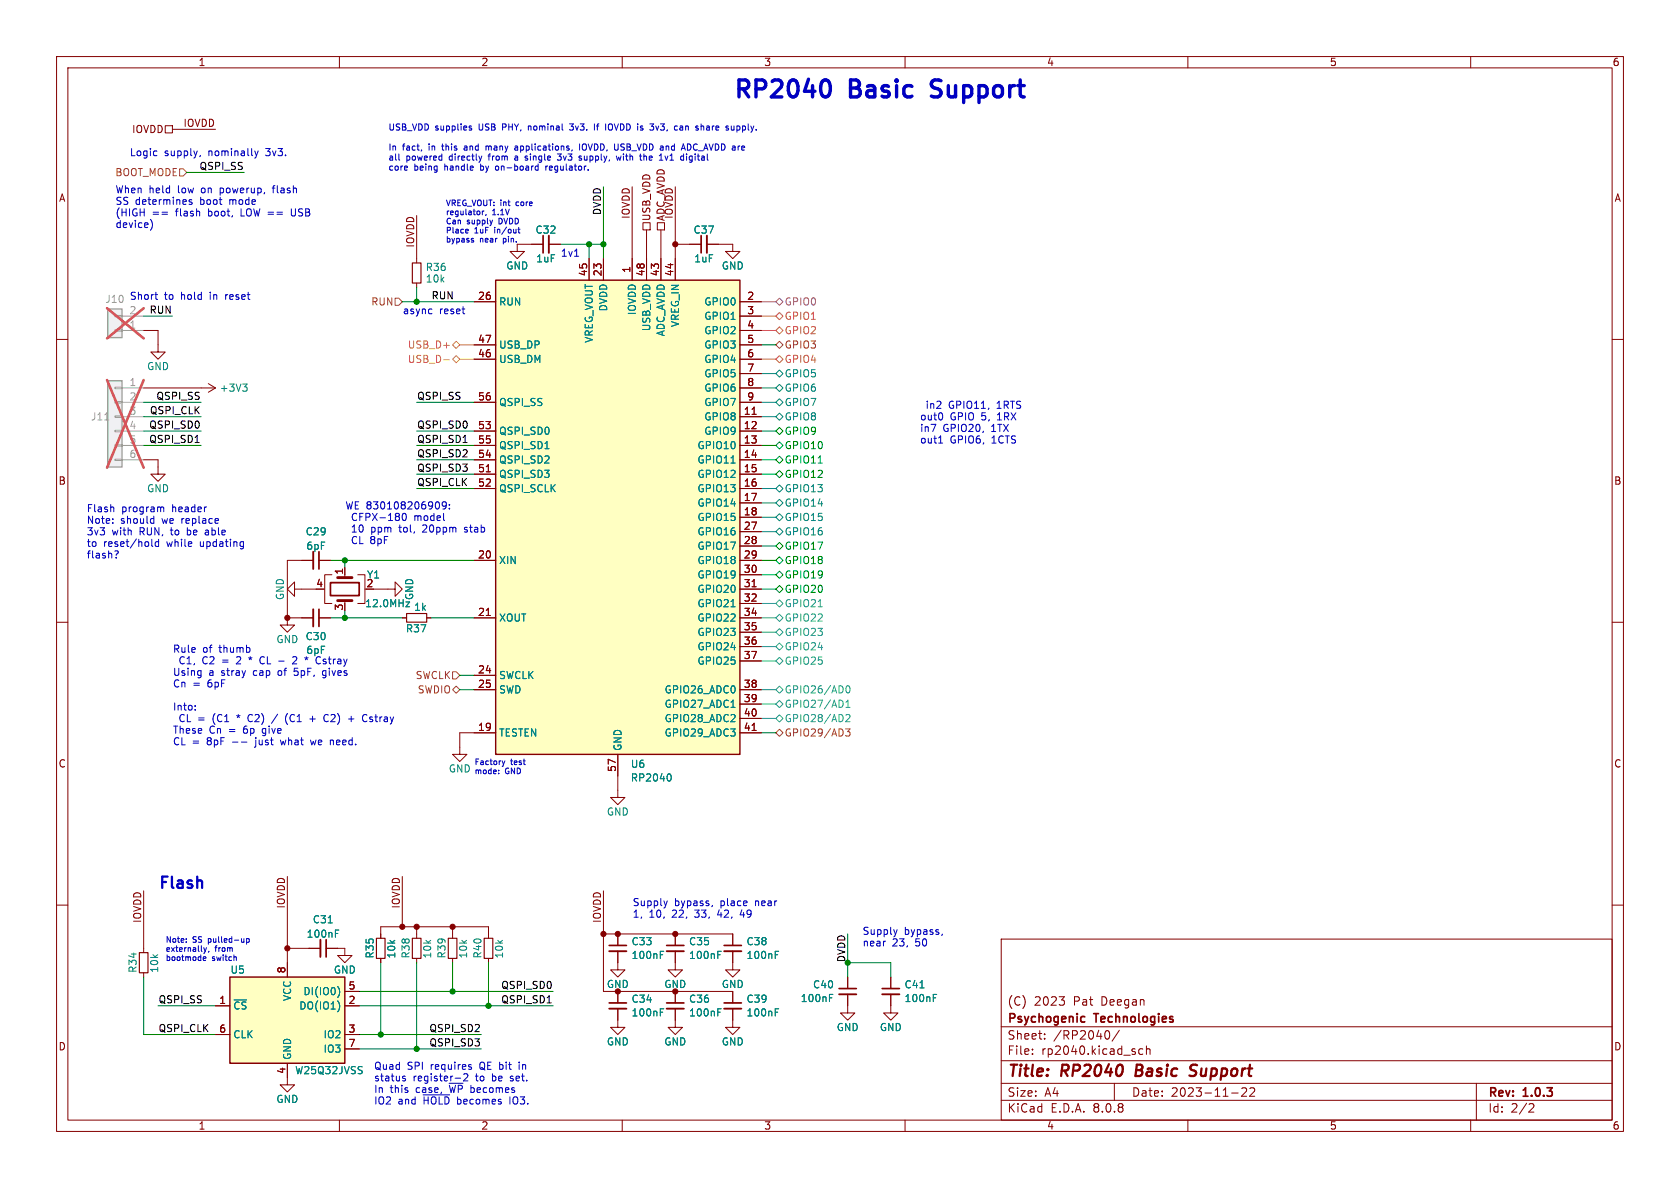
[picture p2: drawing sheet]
<svg xmlns="http://www.w3.org/2000/svg" width="297mm" height="210mm" viewBox="0 0 297 210" stroke-linecap="round" stroke-linejoin="round" font-family="sans-serif">
<defs><g id="words">
<g font-size="4.2" fill="#0000c2">
<text x="129.5" y="17.5">RP2040</text>
<text x="150.5" y="17.5">Basic</text>
<text x="166.1" y="17.5">Support</text>
</g>
<text font-size="2.8" fill="#0000c2" x="27.9" y="157.2">Flash</text>
<g font-size="2.8" fill="#840000">
<text x="178" y="190.9">Title:</text>
<text x="187.7" y="190.9">RP2040</text>
<text x="201.6" y="190.9">Basic</text>
<text x="212" y="190.9">Support</text>
</g>
<g font-size="2.1" fill="#840000">
<text x="178" y="178">(C)</text>
<text x="182.8" y="178">2023</text>
<text x="189.8" y="178">Pat</text>
<text x="194.8" y="178">Deegan</text>
<text x="178" y="184">Sheet:</text>
<text x="178" y="181.2">Psychogenic</text>
<text x="186.2" y="184">/RP2040/</text>
<text x="193.6" y="181.2">Technologies</text>
<text x="178" y="186.7">File:</text>
<text x="184.1" y="186.7">rp2040.kicad_sch</text>
<text x="178" y="196.9">KiCad</text>
<text x="178" y="194.1">Size:</text>
<text x="184.7" y="194.1">A4</text>
<text x="185.7" y="196.9">E.D.A.</text>
<text x="193.3" y="196.9">8.0.8</text>
<text x="200" y="194.1">Date:</text>
<text x="207" y="194.1">2023-11-22</text>
<text x="263" y="194.3">Rev:</text>
<text x="263" y="196.9">Id:</text>
<text x="267.1" y="196.9">2/2</text>
<text x="269.4" y="194.3">1.0.3</text>
</g>
<g font-size="1.8" fill="#840000">
<text x="35" y="11.9">1</text>
<text x="85" y="11.9">2</text>
<text x="135" y="11.9">3</text>
<text x="185" y="11.9">4</text>
<text x="235" y="11.9">5</text>
<text x="285" y="11.9">6</text>
<text x="23.3" y="23.7">IOVDD</text>
<text x="32.3" y="22.5">IOVDD</text>
<text x="10.3" y="35.9">A</text>
<text x="285.3" y="35.9">A</text>
<text x="111.4" y="38.8" transform="rotate(-90 111.4 38.8)">IOVDD</text>
<text x="115.2" y="39.2" transform="rotate(-90 115.2 39.2)">USB_VDD</text>
<text x="117.7" y="39.2" transform="rotate(-90 117.7 39.2)">ADC_AVDD</text>
<text x="119" y="38.8" transform="rotate(-90 119 38.8)">IOVDD</text>
<text x="73.3" y="43.9" transform="rotate(-90 73.3 43.9)">IOVDD</text>
<text x="84.4" y="53.1">26</text>
<text x="103.9" y="48.9" transform="rotate(-90 103.9 48.9)">45</text>
<text x="106.4" y="48.9" transform="rotate(-90 106.4 48.9)">23</text>
<text x="111.5" y="48.3" transform="rotate(-90 111.5 48.3)">1</text>
<text x="114" y="48.9" transform="rotate(-90 114 48.9)">48</text>
<text x="116.6" y="48.9" transform="rotate(-90 116.6 48.9)">43</text>
<text x="119.1" y="48.9" transform="rotate(-90 119.1 48.9)">44</text>
<text x="132" y="53.1">2</text>
<text x="132" y="55.6">3</text>
<text x="132" y="58.2">4</text>
<text x="84.4" y="63.2">46</text>
<text x="84.4" y="60.7">47</text>
<text x="132" y="60.7">5</text>
<text x="132" y="63.2">6</text>
<text x="132" y="65.8">7</text>
<text x="84.4" y="70.9">56</text>
<text x="132" y="68.3">8</text>
<text x="132" y="70.9">9</text>
<text x="84.4" y="75.9">53</text>
<text x="131.4" y="73.4">11</text>
<text x="131.4" y="75.9">12</text>
<text x="84.4" y="83.6">51</text>
<text x="84.4" y="81">54</text>
<text x="84.4" y="78.5">55</text>
<text x="131.4" y="78.5">13</text>
<text x="131.4" y="81">14</text>
<text x="131.4" y="83.6">15</text>
<text x="10.3" y="85.9">B</text>
<text x="84.4" y="86.1">52</text>
<text x="131.4" y="86.1">16</text>
<text x="131.4" y="88.6">17</text>
<text x="285.3" y="85.9">B</text>
<text x="131.4" y="91.2">18</text>
<text x="131.4" y="93.7">27</text>
<text x="60.7" y="101.7" transform="rotate(-90 60.7 101.7)">1</text>
<text x="84.4" y="98.8">20</text>
<text x="131.4" y="96.3">28</text>
<text x="131.4" y="98.8">29</text>
<text x="131.4" y="101.3">30</text>
<text x="55.8" y="103.9">4</text>
<text x="64.7" y="103.9">2</text>
<text x="131.4" y="103.9">31</text>
<text x="131.4" y="106.4">32</text>
<text x="60.7" y="108" transform="rotate(-90 60.7 108)">3</text>
<text x="84.4" y="109">21</text>
<text x="131.4" y="109">34</text>
<text x="131.4" y="111.5">35</text>
<text x="84.4" y="119.1">24</text>
<text x="131.4" y="114">36</text>
<text x="131.4" y="116.6">37</text>
<text x="84.4" y="121.7">25</text>
<text x="131.4" y="121.7">38</text>
<text x="131.4" y="124.2">39</text>
<text x="84.4" y="129.3">19</text>
<text x="131.4" y="126.7">40</text>
<text x="131.4" y="129.3">41</text>
<text x="10.3" y="135.9">C</text>
<text x="109" y="136.6" transform="rotate(-90 109 136.6)">57</text>
<text x="285.3" y="135.9">C</text>
<text x="50.5" y="160.7" transform="rotate(-90 50.5 160.7)">IOVDD</text>
<text x="70.8" y="160.7" transform="rotate(-90 70.8 160.7)">IOVDD</text>
<text x="25.1" y="163.2" transform="rotate(-90 25.1 163.2)">IOVDD</text>
<text x="106.3" y="163.2" transform="rotate(-90 106.3 163.2)">IOVDD</text>
<text x="50.5" y="172.2" transform="rotate(-90 50.5 172.2)">8</text>
<text x="38.7" y="177.5">1</text>
<text x="61.5" y="177.5">2</text>
<text x="61.5" y="175">5</text>
<text x="10.3" y="185.9">D</text>
<text x="38.7" y="182.6">6</text>
<text x="61.5" y="182.6">3</text>
<text x="61.5" y="185.2">7</text>
<text x="285.3" y="185.9">D</text>
<text x="50.5" y="189.9" transform="rotate(-90 50.5 189.9)">4</text>
<text x="35" y="199.9">1</text>
<text x="85" y="199.9">2</text>
<text x="135" y="199.9">3</text>
<text x="185" y="199.9">4</text>
<text x="235" y="199.9">5</text>
<text x="285" y="199.9">6</text>
</g>
<g font-size="1.8" fill="#0000c2">
<text x="22.9" y="27.7">Logic</text>
<text x="29.1" y="27.7">supply,</text>
<text x="36.9" y="27.7">nominally</text>
<text x="47.3" y="27.7">3v3.</text>
<text x="20.3" y="34.3">When</text>
<text x="26.3" y="34.3">held</text>
<text x="31.6" y="34.3">low</text>
<text x="35.9" y="34.3">on</text>
<text x="39.3" y="34.3">powerup,</text>
<text x="48.9" y="34.3">flash</text>
<text x="20.3" y="36.3">SS determines</text>
<text x="20.3" y="38.3">(HIGH</text>
<text x="20.3" y="40.4">device)</text>
<text x="26.9" y="38.3">==</text>
<text x="31.2" y="38.3">flash</text>
<text x="35.5" y="36.3">boot</text>
<text x="37.1" y="38.3">boot,</text>
<text x="40.8" y="36.3">mode</text>
<text x="43" y="38.3">LOW ==</text>
<text x="52.3" y="38.3">USB</text>
<text x="99.1" y="45.5">1v1</text>
<text x="22.9" y="53.1">Short</text>
<text x="29.1" y="53.1">to</text>
<text x="32.1" y="53.1">hold</text>
<text x="37.4" y="53.1">in</text>
<text x="40.3" y="53.1">reset</text>
<text x="71.1" y="55.6">async</text>
<text x="77.7" y="55.6">reset</text>
<text x="162.6" y="74.4">out0</text>
<text x="162.6" y="76.4">in7</text>
<text x="163.7" y="72.4">in2</text>
<text x="166.7" y="76.4">GPIO20,</text>
<text x="167.9" y="72.4">GPIO11,</text>
<text x="168" y="74.4">GPIO 5,</text>
<text x="175.4" y="76.4">1TX</text>
<text x="176.5" y="72.4">1RTS</text>
<text x="176.6" y="74.4">1RX</text>
<text x="162.6" y="78.5">out1</text>
<text x="168" y="78.5">GPIO6,</text>
<text x="175.4" y="78.5">1CTS</text>
<text x="15.2" y="90.6">Flash</text>
<text x="15.2" y="92.7">Note:</text>
<text x="15.2" y="94.7">3v3</text>
<text x="19.8" y="94.7">with</text>
<text x="21.3" y="92.7">should</text>
<text x="21.5" y="90.6">program</text>
<text x="24.8" y="94.7">RUN,</text>
<text x="28.8" y="92.7">we</text>
<text x="30.5" y="94.7">to</text>
<text x="30.5" y="90.6">header</text>
<text x="32.4" y="92.7">replace</text>
<text x="33.5" y="94.7">be</text>
<text x="36.9" y="94.7">able</text>
<text x="61" y="90.1">WE 830108206909:</text>
<text x="62.1" y="92.2">CFPX-180</text>
<text x="62.1" y="94.2">10</text>
<text x="65.7" y="94.2">ppm</text>
<text x="70.9" y="94.2">tol,</text>
<text x="73.3" y="92.2">model</text>
<text x="75.2" y="94.2">20ppm</text>
<text x="82.8" y="94.2">stab</text>
<text x="15.2" y="96.8">to</text>
<text x="15.2" y="98.8">flash?</text>
<text x="18.3" y="96.8">reset/hold</text>
<text x="29.6" y="96.8">while</text>
<text x="35.6" y="96.8">updating</text>
<text x="62.1" y="96.3">CL 8pF</text>
<text x="30.5" y="115.5">Rule</text>
<text x="30.5" y="119.6">Using</text>
<text x="31.7" y="117.5">C1,</text>
<text x="35.8" y="115.5">of</text>
<text x="35.9" y="117.5">C2</text>
<text x="36.9" y="119.6">a</text>
<text x="38.9" y="115.5">thumb</text>
<text x="39.2" y="119.6">stray</text>
<text x="39.6" y="117.5">=</text>
<text x="42.3" y="117.5">2</text>
<text x="44.7" y="117.5">*</text>
<text x="45.1" y="119.6">cap</text>
<text x="46.8" y="117.5">CL -</text>
<text x="49.6" y="119.6">of</text>
<text x="52.7" y="119.6">5pF,</text>
<text x="53" y="117.5">2</text>
<text x="55.4" y="117.5">*</text>
<text x="57.5" y="117.5">Cstray</text>
<text x="57.9" y="119.6">gives</text>
<text x="30.5" y="121.6">Cn</text>
<text x="30.5" y="125.7">Into:</text>
<text x="34.1" y="121.6">=</text>
<text x="36.8" y="121.6">6pF</text>
<text x="30.5" y="129.8">These</text>
<text x="30.5" y="131.8">CL =</text>
<text x="31.7" y="127.7">CL =</text>
<text x="36.7" y="131.8">8pF</text>
<text x="37" y="129.8">Cn</text>
<text x="37.9" y="127.7">(C1</text>
<text x="40.6" y="129.8">=</text>
<text x="42.4" y="127.7">*</text>
<text x="43.3" y="129.8">6p</text>
<text x="44.5" y="127.7">C2)</text>
<text x="45.6" y="131.8">just</text>
<text x="46.8" y="129.8">give</text>
<text x="50.3" y="131.8">what</text>
<text x="51.5" y="127.7">(C1</text>
<text x="55.8" y="131.8">we</text>
<text x="56" y="127.7">+</text>
<text x="58.7" y="127.7">C2)</text>
<text x="59.4" y="131.8">need.</text>
<text x="63.2" y="127.7">+</text>
<text x="66" y="127.7">Cstray</text>
<text x="111.8" y="160.3">Supply</text>
<text x="119.2" y="160.3">bypass,</text>
<text x="127.5" y="160.3">place</text>
<text x="133.8" y="160.3">near</text>
<text x="111.8" y="162.3">1,</text>
<text x="114.7" y="162.3">10,</text>
<text x="118.9" y="162.3">22,</text>
<text x="123.1" y="162.3">33,</text>
<text x="127.3" y="162.3">42,</text>
<text x="131.5" y="162.3">49</text>
<text x="152.4" y="165.3">Supply</text>
<text x="152.4" y="167.4">near</text>
<text x="157.7" y="167.4">23,</text>
<text x="159.9" y="165.3">bypass,</text>
<text x="161.9" y="167.4">50</text>
<text x="66" y="189.2">Quad</text>
<text x="66" y="191.2">status</text>
<text x="72" y="189.2">SPI</text>
<text x="73" y="191.2">register-2</text>
<text x="76.2" y="189.2">requires</text>
<text x="84.2" y="191.2">to</text>
<text x="85.1" y="189.2">QE bit</text>
<text x="87.3" y="191.2">be</text>
<text x="90.7" y="191.2">set.</text>
<text x="92.4" y="189.2">in</text>
<text x="66" y="193.3">In</text>
<text x="66" y="195.3">IO2</text>
<text x="69" y="193.3">this</text>
<text x="70.4" y="195.3">and</text>
<text x="73.6" y="193.3">case,</text>
<text x="75" y="195.3">~{HOLD}</text>
<text x="79.8" y="193.3">~{WP}</text>
<text x="81.1" y="195.3">becomes</text>
<text x="83.7" y="193.3">becomes</text>
<text x="90.6" y="195.3">IO3.</text>
</g>
<g font-size="1.8" fill="#848400">
<text x="20.3" y="31.3">BOOT_MODE</text>
<text x="65.5" y="54.2">RUN</text>
<text x="138.6" y="61.8">GPIO3</text>
<text x="73.4" y="120.2">SWCLK</text>
<text x="73.8" y="122.8">SWDIO</text>
<text x="138.6" y="130.4">GPIO29/AD3</text>
</g>
<g font-size="1.8">
<text x="35.2" y="30.1">QSPI_SS</text>
<text x="106.3" y="38.1" transform="rotate(-90 106.3 38.1)">DVDD</text>
<text x="76.2" y="53">RUN</text>
<text x="26.3" y="55.5">RUN</text>
<text x="27.6" y="70.8">QSPI_SS</text>
<text x="73.7" y="70.8">QSPI_SS</text>
<text x="26.3" y="75.9">QSPI_SD0</text>
<text x="26.4" y="73.3">QSPI_CLK</text>
<text x="73.7" y="75.9">QSPI_SD0</text>
<text x="26.3" y="78.4">QSPI_SD1</text>
<text x="73.7" y="78.4">QSPI_SD1</text>
<text x="73.7" y="83.5">QSPI_SD3</text>
<text x="73.7" y="80.9">QSPI_SD2</text>
<text x="73.7" y="86">QSPI_CLK</text>
<text x="149.5" y="170.2" transform="rotate(-90 149.5 170.2)">DVDD</text>
<text x="27.9" y="177.5">QSPI_SS</text>
<text x="88.5" y="177.5">QSPI_SD1</text>
<text x="88.5" y="174.9">QSPI_SD0</text>
<text x="27.9" y="182.5">QSPI_CLK</text>
<text x="75.8" y="182.5">QSPI_SD2</text>
<text x="75.8" y="185.1">QSPI_SD3</text>
</g>
<g font-size="1.8" fill="#008484">
<text x="94.6" y="41.5">C32</text>
<text x="122.5" y="41.5">C37</text>
<text x="89.4" y="47.9">GND</text>
<text x="94.7" y="46.6">1uF</text>
<text x="122.6" y="46.6">1uF</text>
<text x="127.5" y="47.9">GND</text>
<text x="75.2" y="50.1">10k</text>
<text x="75.2" y="48.1">R36</text>
<text x="88.1" y="54.2">RUN</text>
<text x="107.5" y="55.1" transform="rotate(-90 107.5 55.1)">DVDD</text>
<text x="112.6" y="55.8" transform="rotate(-90 112.6 55.8)">IOVDD</text>
<text x="115.2" y="58.6" transform="rotate(-90 115.2 58.6)">USB_VDD</text>
<text x="117.7" y="59.6" transform="rotate(-90 117.7 59.6)">ADC_AVDD</text>
<text x="120.2" y="57.9" transform="rotate(-90 120.2 57.9)">VREG_IN</text>
<text x="124.4" y="54.2">GPIO0</text>
<text x="124.4" y="56.7">GPIO1</text>
<text x="124.4" y="59.3">GPIO2</text>
<text x="25.9" y="65.6">GND</text>
<text x="88.1" y="64.4">USB_DM</text>
<text x="88.1" y="61.8">USB_DP</text>
<text x="105" y="60.7" transform="rotate(-90 105 60.7)">VREG_VOUT</text>
<text x="124.4" y="61.8">GPIO3</text>
<text x="124.4" y="64.4">GPIO4</text>
<text x="38.7" y="69.4">+3V3</text>
<text x="88.1" y="72">QSPI_SS</text>
<text x="124.4" y="66.9">GPIO5</text>
<text x="124.4" y="69.4">GPIO6</text>
<text x="124.4" y="72">GPIO7</text>
<text x="138.6" y="66.9">GPIO5</text>
<text x="138.6" y="69.4">GPIO6</text>
<text x="138.6" y="72">GPIO7</text>
<text x="88.1" y="77.1">QSPI_SD0</text>
<text x="124.4" y="74.5">GPIO8</text>
<text x="124.4" y="77.1">GPIO9</text>
<text x="138.6" y="74.5">GPIO8</text>
<text x="88.1" y="82.1">QSPI_SD2</text>
<text x="88.1" y="79.6">QSPI_SD1</text>
<text x="123.2" y="79.6">GPIO10</text>
<text x="123.2" y="82.1">GPIO11</text>
<text x="25.9" y="87.2">GND</text>
<text x="88.1" y="84.7">QSPI_SD3</text>
<text x="88.1" y="87.2">QSPI_SCLK</text>
<text x="123.2" y="84.7">GPIO12</text>
<text x="123.2" y="87.2">GPIO13</text>
<text x="123.2" y="89.8">GPIO14</text>
<text x="138.6" y="89.8">GPIO14</text>
<text x="138.6" y="87.2">GPIO13</text>
<text x="53.9" y="94.8">C29</text>
<text x="123.2" y="92.3">GPIO15</text>
<text x="123.2" y="94.8">GPIO16</text>
<text x="138.6" y="94.8">GPIO16</text>
<text x="138.6" y="92.3">GPIO15</text>
<text x="54.1" y="97.4">6pF</text>
<text x="88.1" y="99.9">XIN</text>
<text x="123.2" y="97.4">GPIO17</text>
<text x="123.2" y="99.9">GPIO18</text>
<text x="50.4" y="106.2" transform="rotate(-90 50.4 106.2)">GND</text>
<text x="64.5" y="107.5">12.0MHz</text>
<text x="64.8" y="102.5">Y1</text>
<text x="73.3" y="106.2" transform="rotate(-90 73.3 106.2)">GND</text>
<text x="123.2" y="102.5">GPIO19</text>
<text x="123.2" y="105">GPIO20</text>
<text x="123.2" y="107.5">GPIO21</text>
<text x="48.8" y="113.9">GND</text>
<text x="53.9" y="113.4">C30</text>
<text x="71.7" y="112">R37</text>
<text x="73.1" y="108.2">1k</text>
<text x="88.1" y="110.1">XOUT</text>
<text x="123.2" y="110.1">GPIO22</text>
<text x="123.2" y="112.6">GPIO23</text>
<text x="54" y="115.8">6pF</text>
<text x="123.2" y="115.2">GPIO24</text>
<text x="123.2" y="117.7">GPIO25</text>
<text x="88.1" y="120.2">SWCLK</text>
<text x="88.1" y="122.8">SWD</text>
<text x="117.4" y="122.8">GPIO26_ADC0</text>
<text x="117.4" y="125.3">GPIO27_ADC1</text>
<text x="88.1" y="130.4">TESTEN</text>
<text x="117.4" y="127.9">GPIO28_ADC2</text>
<text x="117.4" y="130.4">GPIO29_ADC3</text>
<text x="79.2" y="136.8">GND</text>
<text x="110.1" y="132.8" transform="rotate(-90 110.1 132.8)">GND</text>
<text x="111.4" y="135.9">U6</text>
<text x="111.4" y="138.4">RP2040</text>
<text x="107.2" y="144.4">GND</text>
<text x="54.1" y="166">100nF</text>
<text x="55.2" y="163.4">C31</text>
<text x="111.6" y="167.3">C33</text>
<text x="121.7" y="167.3">C35</text>
<text x="131.9" y="167.3">C38</text>
<text x="24.4" y="172.1" transform="rotate(-90 24.4 172.1)">R34</text>
<text x="28.2" y="172.1" transform="rotate(-90 28.2 172.1)">10k</text>
<text x="40.6" y="172.3">U5</text>
<text x="58.9" y="172.3">GND</text>
<text x="66.3" y="169.5" transform="rotate(-90 66.3 169.5)">R35</text>
<text x="70.1" y="169.5" transform="rotate(-90 70.1 169.5)">10k</text>
<text x="72.6" y="169.5" transform="rotate(-90 72.6 169.5)">R38</text>
<text x="76.4" y="169.5" transform="rotate(-90 76.4 169.5)">10k</text>
<text x="79" y="169.5" transform="rotate(-90 79 169.5)">R39</text>
<text x="82.8" y="169.5" transform="rotate(-90 82.8 169.5)">10k</text>
<text x="85.3" y="169.5" transform="rotate(-90 85.3 169.5)">R40</text>
<text x="89.1" y="169.5" transform="rotate(-90 89.1 169.5)">10k</text>
<text x="111.6" y="169.7">100nF</text>
<text x="121.7" y="169.7">100nF</text>
<text x="131.9" y="169.7">100nF</text>
<text x="41.1" y="178.7">~{CS}</text>
<text x="51.7" y="177.1" transform="rotate(-90 51.7 177.1)">VCC</text>
<text x="52.8" y="178.7">DO(IO1)</text>
<text x="53.5" y="176.1">DI(IO0)</text>
<text x="107.2" y="174.9">GND</text>
<text x="111.6" y="179.9">100nF</text>
<text x="111.6" y="177.5">C34</text>
<text x="117.3" y="174.9">GND</text>
<text x="121.7" y="179.9">100nF</text>
<text x="121.7" y="177.5">C36</text>
<text x="127.5" y="174.9">GND</text>
<text x="131.9" y="179.9">100nF</text>
<text x="131.9" y="177.5">C39</text>
<text x="141.5" y="177.3">100nF</text>
<text x="143.6" y="174.9">C40</text>
<text x="159.8" y="177.3">100nF</text>
<text x="159.8" y="174.9">C41</text>
<text x="41.1" y="183.7">CLK</text>
<text x="57.1" y="183.7">IO2</text>
<text x="107.2" y="185">GND</text>
<text x="117.3" y="185">GND</text>
<text x="127.5" y="185">GND</text>
<text x="147.8" y="182.5">GND</text>
<text x="155.4" y="182.5">GND</text>
<text x="51.7" y="187.5" transform="rotate(-90 51.7 187.5)">GND</text>
<text x="52.1" y="190.1">W25Q32JVSS</text>
<text x="57.1" y="186.3">IO3</text>
<text x="48.8" y="195.2">GND</text>
</g>
<g font-size="1.8" fill="#a1a1a1">
<text x="18.5" y="53.8">J10</text>
<text x="22.8" y="58.2">1</text>
<text x="22.8" y="55.6">2</text>
<text x="22.8" y="68.3">1</text>
<text x="22.8" y="70.9">2</text>
<text x="16" y="74.5">J11</text>
<text x="22.8" y="73.4">3</text>
<text x="22.8" y="75.9">4</text>
<text x="22.8" y="78.5">5</text>
<text x="22.8" y="81">6</text>
</g>
<g font-size="1.8" fill="#dd8500">
<text x="138.6" y="56.7">GPIO1</text>
<text x="138.6" y="59.3">GPIO2</text>
<text x="138.6" y="64.4">GPIO4</text>
</g>
<text font-size="1.8" fill="#c200c2" x="138.6" y="54.2">GPIO0</text>
<g font-size="1.8" fill="#f90">
<text x="72" y="64.4">USB_D-</text>
<text x="72" y="61.8">USB_D+</text>
</g>
<g font-size="1.8" fill="#00c200">
<text x="138.6" y="77.1">GPIO9</text>
<text x="138.6" y="82.1">GPIO11</text>
<text x="138.6" y="79.6">GPIO10</text>
<text x="138.6" y="84.7">GPIO12</text>
<text x="138.6" y="97.4">GPIO17</text>
<text x="138.6" y="99.9">GPIO18</text>
<text x="138.6" y="105">GPIO20</text>
<text x="138.6" y="102.5">GPIO19</text>
</g>
<g font-size="1.8" fill="#00c2c2">
<text x="138.6" y="107.5">GPIO21</text>
<text x="138.6" y="112.6">GPIO23</text>
<text x="138.6" y="110.1">GPIO22</text>
<text x="138.6" y="115.2">GPIO24</text>
<text x="138.6" y="117.7">GPIO25</text>
<text x="138.6" y="125.3">GPIO27/AD1</text>
<text x="138.6" y="122.8">GPIO26/AD0</text>
<text x="138.6" y="127.9">GPIO28/AD2</text>
</g>
<g font-size="1.5" fill="#0000c2">
<text x="68.6" y="23.1">USB_VDD</text>
<text x="76.9" y="23.1">supplies</text>
<text x="84.8" y="23.1">USB</text>
<text x="89.2" y="23.1">PHY,</text>
<text x="94" y="23.1">nominal</text>
<text x="101.6" y="23.1">3v3.</text>
<text x="106.1" y="23.1">If</text>
<text x="108.4" y="23.1">IOVDD is</text>
<text x="116.8" y="23.1">3v3,</text>
<text x="121.3" y="23.1">can</text>
<text x="125.3" y="23.1">share</text>
<text x="130.9" y="23.1">supply.</text>
<text x="68.6" y="26.7">In</text>
<text x="68.6" y="28.5">all</text>
<text x="71.2" y="26.7">fact,</text>
<text x="71.8" y="28.5">powered</text>
<text x="76" y="26.7">in</text>
<text x="78.6" y="26.7">this</text>
<text x="79.6" y="28.5">directly</text>
<text x="82.7" y="26.7">and</text>
<text x="86.7" y="26.7">many</text>
<text x="86.8" y="28.5">from</text>
<text x="91.6" y="28.5">a</text>
<text x="92.1" y="26.7">applications,</text>
<text x="93.7" y="28.5">single</text>
<text x="99.7" y="28.5">3v3</text>
<text x="103.7" y="28.5">supply,</text>
<text x="103.8" y="26.7">IOVDD,</text>
<text x="110.2" y="26.7">USB_VDD</text>
<text x="110.6" y="28.5">with</text>
<text x="115" y="28.5">the</text>
<text x="118.5" y="26.7">and</text>
<text x="118.6" y="28.5">1v1</text>
<text x="122.6" y="26.7">ADC_AVDD are</text>
<text x="122.6" y="28.5">digital</text>
<text x="68.6" y="30.2">core</text>
<text x="73.2" y="30.2">being</text>
<text x="78.7" y="30.2">handle</text>
<text x="85.3" y="30.2">by</text>
<text x="88.2" y="30.2">on-board</text>
<text x="97.3" y="30.2">regulator.</text>
</g>
<g font-size="1.4" fill="#0000c2">
<text x="78.7" y="36.5">VREG_VOUT: int</text>
<text x="78.7" y="38.1">regulator,</text>
<text x="78.7" y="39.7">Can</text>
<text x="78.7" y="41.3">Place</text>
<text x="82.6" y="39.7">supply</text>
<text x="83.9" y="41.3">1uF</text>
<text x="87" y="38.1">1.1V</text>
<text x="87.6" y="41.3">in/out</text>
<text x="88.4" y="39.7">DVDD</text>
<text x="91.4" y="36.5">core</text>
<text x="78.7" y="42.9">bypass</text>
<text x="84.9" y="42.9">near</text>
<text x="89.2" y="42.9">pin.</text>
<text x="83.8" y="135.3">Factory</text>
<text x="83.8" y="136.9">mode:</text>
<text x="89.3" y="136.9">GND</text>
<text x="90.3" y="135.3">test</text>
<text x="29.2" y="166.7">Note:</text>
<text x="34.1" y="166.7">SS</text>
<text x="37" y="166.7">pulled-up</text>
<text x="29.2" y="168.3">externally,</text>
<text x="29.2" y="169.9">bootmode</text>
<text x="37.5" y="169.9">switch</text>
<text x="38" y="168.3">from</text>
</g>
</g></defs>
<g fill="none" stroke="#840000" stroke-width=".18">
<path d="M10 10h277v190h-277zM12 12h273v186h-273zM60 10v2M110 10v2M160 10v2M210 10v2M260 10v2M10 60h2M285 60h2M10 110h2M285 110h2M10 160h2"/>
<path d="M177 166h108v32h-108zM187.2 176.2h1l-.5 .6M188.1 176.9v.7M285 160h2M60 198v2M110 198v2M160 198v2M177 194.5h108M177 191.5h108M177 187.5h108M177 181.5h108M182.5 186.3v.1"/>
<path d="M182.5 185.5v.1M184.7 183.6v.1M184.7 182.8v.1M196 182.3a.81 .81 0 0 1-.3 1.4M197 191.5v3M197.9 182.1l-1.3 2M202 185.5l-.4-.1-.3 .3v.4l.2 .2h.5M202.7 185.5l.2-.1 .3 .1 .1 .9M202.7 184.9v1.5M210 198v2M217.7 193.2h1.2M220.3 192.4v.5l-.8 .9h.9"/>
<path d="M221.7 192.4v.5l-.8 .9h.9M260 198v2M261 191.5v6.5M270.5 195.1l.5 .1 .2 .3-1 1.1h1"/>
</g>
<path d="M201 188.2l-.3 2h.8M211.3 190a.85 .85 0 0 1-1 .1M211.4 188.2l-.7 .1a.46 .46 0 0 0-.3 .5 .46 .46 0 0 0 .4 .4l.5 .2" fill="none" stroke="#840000" stroke-width=".4"/>
<path d="M191.3 179.7l.5 .1M191.8 180.6l-.5 .1" fill="none" stroke="#840000" stroke-width=".3"/>
<path d="M40.6 172.7h20.4v15.3h-20.4z" fill="#ffffc2"/>
<path d="M40.6 172.7h20.4v15.3h-20.4z" fill="none" stroke="#840000" stroke-width=".25"/>
<g fill="none" stroke="#840000" stroke-width=".18">
<path d="M129.5 43.2v1.3h-1.2l1.2 1.2 1.3-1.2h-1.3M57.1 104.1h.3M58.7 101.6h-1.3v5.1h1.3M61 100.3v1.3M61 106.2v.5M63.2 101.6h1.3v5.1h-1.3M68.6 104.1h1.2v1.3l1.3-1.3-1.3-1.2v1.2M38.1 177.8h2.5M50.8 170.2v2.5M61 177.8h2.5M61 175.3h2.5M119.4 170.2v1.3h-1.3l1.3 1.2 1.2-1.2h-1.2"/>
<path d="M157.5 172.7v2.1M157.5 175.8v2M38.1 182.9h2.5M50.8 188v2.5M61 182.9h2.5M61 185.4h2.5"/>
</g>
<path d="M72.4 106.4l-.6 .9h.6M59.7 174.4a1.49 1.49 0 0 1 0 1.9M60 177.5v.8M162.6 174.6h.8M165 176.4h.4M165 175.8h.6M63.9 188.5l.1 .1M64 189.3v.4" fill="none" stroke="#008484" stroke-width=".18"/>
<path d="M58.4 103h5.1v2.3h-5.1zM156 174.8h3" fill="none" stroke="#840000" stroke-width=".3"/>
<path d="M59.7 102.1h2.5M59.7 106.2h2.5" fill="none" stroke="#840000" stroke-width=".51"/>
<path d="M156 175.8h3" fill="none" stroke="#840000" stroke-width=".33"/>
<path d="M87.6 49.5h43.2v83.9h-43.2z" fill="#ffffc2"/>
<path d="M87.6 49.5h43.2v83.9h-43.2z" fill="none" stroke="#840000" stroke-width=".25"/>
<g fill="none" stroke="#840000" stroke-width=".18">
<path d="M83.8 53.3h3.8M91.4 43.2v1.3h-1.2l1.2 1.2 1.3-1.2h-1.3M94 43.2h2M97 43.2h2.1M104.1 45.7v3.8M106.7 45.7v3.8M111.8 45.7v3.8M114.3 45.7v3.8M116.8 45.7v3.8M119.4 45.7v3.8M121.9 43.2h2.1M125 43.2h2"/>
<path d="M130.8 53.3h3.8M130.8 55.9h3.8M130.8 58.4h3.8M83.8 76.2h3.8M83.8 78.7h3.8M83.8 63.5h3.8M83.8 61h3.8M83.8 71.1h3.8M130.8 73.7h3.8M130.8 76.2h3.8M130.8 78.7h3.8M130.8 63.5h3.8"/>
<path d="M130.8 61h3.8M130.8 71.1h3.8M130.8 66h3.8M130.8 68.6h3.8M133 73.2h.7M27.9 82.6v1.2h-1.2l1.2 1.3 1.3-1.3h-1.3M53.3 99.1h2.1M56.4 99.1h2M83.8 81.3h3.8M83.8 83.8h3.8M83.8 86.4h3.8M83.8 99.1h3.8"/>
<path d="M86 83.4h.7M130.8 81.3h3.8M130.8 83.8h3.8M130.8 86.4h3.8M130.8 88.9h3.8M130.8 91.4h3.8M130.8 99.1h3.8M130.8 94h3.8M130.8 96.5h3.8M52.1 104.1v1.3l-1.3-1.3 1.3-1.2v1.2h1.2M83.8 109.2h3.8M83.8 119.4h3.8"/>
<path d="M86 108.8h.7M130.8 109.2h3.8M130.8 101.6h3.8M130.8 104.1h3.8M130.8 106.7h3.8M130.8 111.8h3.8M130.8 114.3h3.8M130.8 116.8h3.8M133 103.7h.7M83.8 129.5h3.8M83.8 121.9h3.8M109.2 133.4v3.8"/>
<path d="M130.8 129.5h3.8M130.8 121.9h3.8M130.8 124.5h3.8M130.8 127h3.8M133 129.1h.7M61 167.6v1.3h-1.3l1.3 1.3 1.2-1.3h-1.2M67.3 165.1v.8M67.3 169.4v.8M73.7 165.1v.8M73.7 169.4v.8M80 165.1v.8M80 169.4v.8"/>
<path d="M86.4 165.1v.8M86.4 169.4v.8M50.8 190.5v1.3h-1.3l1.3 1.2 1.3-1.2h-1.3"/>
</g>
<path d="M96.3 79.3h.8M129.2 81.9h.8M129.2 107.3h.8M118.4 136.8a.79 .79 0 0 1 0 1.3M129.2 125h.8" fill="none" stroke="#008484" stroke-width=".18"/>
<path d="M97 41.7v3M125 41.7v3M55.4 97.5v3.1" fill="none" stroke="#840000" stroke-width=".33"/>
<path d="M96 41.7v3M124 41.7v3M56.4 97.5v3.1" fill="none" stroke="#840000" stroke-width=".3"/>
<path d="M66.5 165.9h1.6v3.5h-1.6zM72.9 165.9h1.5v3.5h-1.5zM79.2 165.9h1.6v3.5h-1.6zM85.6 165.9h1.5v3.5h-1.5z" fill="none" stroke="#840000" stroke-width=".2"/>
<path d="M19 67.3h2.6v15.3h-2.6z" fill="#f0f0f0"/>
<g fill="none" stroke="#a1a1a1" stroke-width=".18">
<path d="M18.5 74.2h.7M20.3 78.6h1.3v.3h-1.3zM20.3 76.1h1.3v.2h-1.3zM20.3 73.5h1.3v.3h-1.3zM20.3 71h1.3v.2h-1.3zM20.3 68.5h1.3v.2h-1.3zM21.6 68.6h3.8M21.6 71.1h3.8M21.6 73.7h3.8M21.6 76.2h3.8M21.6 78.7h3.8M20.3 81.2h1.3v.2h-1.3z"/>
<path d="M21.6 81.3h3.8"/>
</g>
<path d="M19 67.3h2.6v15.3h-2.6z" fill="none" stroke="#a1a1a1" stroke-width=".25"/>
<path d="M18.9 67.2l6.5 15.5M25.4 67.2l-6.5 15.5" fill="none" stroke="#e65255" stroke-width=".46"/>
<g fill="none" stroke="#840000" stroke-width=".18">
<path d="M50.8 109.2v1.3h-1.3l1.3 1.3 1.3-1.3h-1.3M53.3 109.2h2.1M56.4 109.2h2M71.1 109.2h.8M75.4 109.2h.8M81.3 132.1v1.3h-1.3l1.3 1.2 1.2-1.2h-1.2M25.4 167.6v.8M25.4 172v.7M54.6 167.6h2M57.7 167.6h2M109.2 170.2v1.3h-1.3l1.3 1.2 1.3-1.2h-1.3M119.4 178.3v3.3h-1.3l1.3 1.3 1.2-1.3h-1.2"/>
<path d="M119.4 165.1v2M119.4 168.1v2.1M119.4 175.3v2M129.5 180.3v1.3h-1.2l1.2 1.3 1.3-1.3h-1.3"/>
</g>
<path d="M55.4 107.7v3M56.6 166.1v3.1M117.9 168.1h3M117.9 178.3h3" fill="none" stroke="#840000" stroke-width=".33"/>
<path d="M56.4 107.7v3M57.7 166.1v3.1M117.9 167.1h3M117.9 177.3h3" fill="none" stroke="#840000" stroke-width=".3"/>
<path d="M71.9 108.5h3.5v1.5h-3.5zM24.6 168.4h1.6v3.6h-1.6z" fill="none" stroke="#840000" stroke-width=".2"/>
<path d="M58 163.1h.8M59.3 165h.4M59.3 164.4h.6M126.9 168.8h.4M126.9 168.2h.6M126.9 178.9h.4M126.9 178.3h.6" fill="none" stroke="#008484" stroke-width=".18"/>
<path d="M19 54.6h2.6v5.1h-2.6z" fill="#f0f0f0"/>
<path d="M20.3 55.8h1.3v.2h-1.3zM20.3 58.3h1.3v.2h-1.3zM21.6 58.4h3.8M21.6 55.9h3.8" fill="none" stroke="#a1a1a1" stroke-width=".18"/>
<path d="M19 54.6h2.6v5.1h-2.6z" fill="none" stroke="#a1a1a1" stroke-width=".25"/>
<path d="M18.9 54.5l6.5 5.3M25.4 54.5l-6.5 5.3" fill="none" stroke="#e65255" stroke-width=".46"/>
<g fill="none" stroke="#840000" stroke-width=".18">
<path d="M29.2 22.2h1.3v1.3h-1.3zM30.5 22.9h7.6M73.7 38.1v8.4M111.8 33v16.5M113.7 39.4h1.2v1.2h-1.2zM116.2 39.4h1.3v1.2h-1.3zM119.4 33v16.5M25.4 58.4h2.5v3.8h-1.2l1.2 1.3 1.3-1.3h-1.3M73.7 50v.8M83.8 53.3h3.8M91.4 43.2h4.6M97 43.2h2.1"/>
<path d="M104.1 45.7v3.8M106.7 45.7v3.8M114.3 40.6v8.9M116.8 40.6v8.9M119.4 43.2h4.6M125 43.2h4.5M130.8 58.4h3.8M130.8 53.3h3.8M130.8 55.9h3.8M25.4 68.6h12.7M36.8 67.8l1.3 .8M38.1 68.6l-1.3 .7"/>
<path d="M83.8 76.2h3.8M83.8 78.7h3.8M83.8 63.5h3.8M83.8 61h3.8M83.8 71.1h3.8M130.8 68.6h3.8M130.8 73.7h3.8M130.8 76.2h3.8M130.8 78.7h3.8M130.8 63.5h3.8M130.8 61h3.8M130.8 71.1h3.8"/>
<path d="M130.8 66h3.8M133 73.2h.7M25.4 81.3h2.5v1.3M55.4 99.1h-4.6v10.1h4.6M56.4 99.1h2M83.8 81.3h3.8M83.8 99.1h3.8M83.8 83.8h3.8M83.8 86.4h3.8M86 83.4h.7M130.8 81.3h3.8M130.8 99.1h3.8"/>
<path d="M130.8 83.8h3.8M130.8 86.4h3.8M130.8 88.9h3.8M130.8 91.4h3.8M130.8 94h3.8M130.8 96.5h3.8M53.3 104.1h2.6M56.4 109.2h2M61 100.3v1.3M66 104.1h2.6M71.1 109.2h.8M75.4 109.2h.8"/>
<path d="M83.8 109.2h3.8M83.8 119.4h3.8M86 108.8h.7M130.8 104.1h3.8M130.8 109.2h3.8M130.8 101.6h3.8M130.8 106.7h3.8M130.8 111.8h3.8M130.8 114.3h3.8M130.8 116.8h3.8M133 103.7h.7M83.8 121.9h3.8"/>
<path d="M87.6 129.5h-6.3v2.6M109.2 133.4v7.6h-1.3l1.3 1.2 1.3-1.2h-1.3M130.8 129.5h3.8M130.8 121.9h3.8M130.8 124.5h3.8M130.8 127h3.8M133 129.1h.7M25.4 157.5v10.1M50.8 154.9v17.8M71.1 154.9v8.9M106.7 157.5v17.8M38.1 177.8h2.5"/>
<path d="M50.8 167.6h5.8M57.7 167.6h3.3M61 175.3h2.5M61 177.8h2.5M67.3 169.4v.8M73.7 163.8v1.3M80 163.8v1.3M86.4 165.1v-1.3h-19.1v2.1M106.7 165.1h22.8v2M109.2 178.3v3.3h-1.3l1.3 1.3 1.3-1.3h-1.3M109.2 177.3v-2h20.3v2M109.2 165.1v2"/>
<path d="M109.2 168.1v2.1M119.4 165.1v2M119.4 168.1v2.1M119.4 175.3v2M119.4 178.3v2M129.5 168.1v3.4h-1.2l1.2 1.2 1.3-1.2h-1.3M129.5 178.3v2M149.9 175.8v3.3h-1.3l1.3 1.2 1.2-1.2h-1.2M149.9 172.7v2.1M157.5 175.8v3.3h-1.3l1.3 1.2 1.2-1.2h-1.2M157.5 172.7v2.1M38.1 182.9h2.5"/>
<path d="M50.8 188v2.5M61 182.9h2.5M61 185.4h2.5"/>
</g>
<path d="M107.7 168.1h3M107.7 178.3h3M128 168.1h3.1M128 178.3h3.1M148.3 175.8h3.1" fill="none" stroke="#840000" stroke-width=".33"/>
<path d="M107.7 167.1h3M107.7 177.3h3M128 167.1h3.1M128 177.3h3.1M148.3 174.8h3.1" fill="none" stroke="#840000" stroke-width=".3"/>
<g fill="none" stroke="#008484" stroke-width=".18">
<path d="M42.9 67.9h.8l-.4 .5M43.4 68.4l.3 .2v.3l-.3 .3M96.3 79.3h.8M134.6 71.1h2.6M134.6 68.6h2.6M134.6 73.7h2.6M134.6 66h2.6M137.2 66l.6-.6 .6 .6-.6 .7zM137.2 68.6l.6-.7 .6 .7-.6 .6zM137.2 71.1l.6-.6 .6 .6-.6 .7zM137.2 73.7l.6-.7 .6 .7-.6 .6zM129.2 81.9h.8"/>
<path d="M134.6 86.4h2.6M134.6 91.4h2.6M134.6 88.9h2.6M134.6 94h2.6M137.2 94l.6-.7 .6 .7-.6 .6zM137.2 91.4l.6-.6 .6 .6-.6 .7zM137.2 88.9l.6-.6 .6 .6-.6 .6zM137.2 86.4l.6-.7 .6 .7-.6 .6zM72.4 106.4l-.6 .9h.6M129.2 107.3h.8M118.4 136.8a.79 .79 0 0 1 0 1.3M129.2 125h.8"/>
<path d="M58 163.1h.8M59.3 165h.4M59.3 164.4h.6M59.7 174.4a1.49 1.49 0 0 1 0 1.9M60 177.5v.8M116.7 168.8h.5M116.7 168.2h.6M116.7 178.9h.5M116.7 178.3h.6M126.9 168.8h.4M126.9 168.2h.6M126.9 178.9h.4"/>
<path d="M126.9 178.3h.6M137.1 168.8h.4M137.1 168.2h.6M137.1 178.9h.4M137.1 178.3h.6M146.6 176.4h.5M146.6 175.8h.6M162.6 174.6h.8M165 176.4h.4M165 175.8h.6M63.9 188.5l.1 .1M64 189.3v.4"/>
</g>
<path d="M72.9 46.5h1.5v3.5h-1.5z" fill="none" stroke="#840000" stroke-width=".2"/>
<path d="M134.6 58.4h2.6M134.6 55.9h2.6M137.2 55.9l.6-.7 .6 .7-.6 .6zM137.2 58.4l.6-.6 .6 .6-.6 .7zM134.6 63.5h2.6M137.2 63.5l.6-.6 .6 .6-.6 .6z" fill="none" stroke="#dd8500" stroke-width=".18"/>
<g fill="none" stroke="#00c200" stroke-width=".18">
<path d="M134.6 78.7h2.6M134.6 76.2h2.6M137.2 76.2l.6-.6 .6 .6-.6 .6zM137.2 78.7l.6-.6 .6 .6-.6 .7zM134.6 96.5h2.6M134.6 99.1h2.6M134.6 81.3h2.6M134.6 83.8h2.6M137.2 96.5l.6-.6 .6 .6-.6 .7zM137.2 83.8l.6-.6 .6 .6-.6 .7zM137.2 99.1l.6-.7 .6 .7-.6 .6zM137.2 81.3l.6-.7 .6 .7-.6 .6z"/>
<path d="M144.6 81.9h.8M134.6 104.1h2.6M134.6 101.6h2.6M137.2 104.1l.6-.6 .6 .6-.6 .7zM137.2 101.6l.6-.6 .6 .6-.6 .6z"/>
</g>
<path d="M31.7 29.8h.7l.6 .7-.6 .6h-.7zM69.8 52.7h.7l.6 .6-.6 .7h-.7zM137.2 61l.6-.7 .6 .7-.6 .6zM80 118.7h.6l.7 .7-.7 .6h-.6zM80 121.9l.6-.6 .7 .6-.7 .7zM137.2 129.5l.6-.6 .6 .6-.6 .7zM149.5 128.8h.8l-.5 .5 .4 .2v.5l-.2 .1-.5-.1" fill="none" stroke="#848400" stroke-width=".18"/>
<path d="M134.6 53.3h2.6M137.2 53.3l.6-.6 .6 .6-.6 .7z" fill="none" stroke="#c200c2" stroke-width=".18"/>
<g fill="none" stroke="#00c2c2" stroke-width=".18">
<path d="M134.6 111.8h2.6M134.6 114.3h2.6M134.6 116.8h2.6M134.6 109.2h2.6M134.6 106.7h2.6M137.2 114.3l.6-.6 .6 .6-.6 .6zM137.2 116.8l.6-.6 .6 .6-.6 .7zM137.2 111.8l.6-.7 .6 .7-.6 .6zM137.2 106.7l.6-.7 .6 .7-.6 .6zM137.2 109.2l.6-.6 .6 .6-.6 .7zM144.6 107.3h.8M134.6 121.9h2.6"/>
<path d="M134.6 124.5h2.6M134.6 127h2.6M137.2 127l.6-.6 .6 .6-.6 .6zM137.2 124.5l.6-.7 .6 .7-.6 .6zM137.2 121.9l.6-.6 .6 .6-.6 .7zM149.5 126.4l.5-.1 .3 .4-.8 .9h.8M149.5 125h.8M149.5 124.1l.4-.3v1.2M149.7 121.4l.1-.2a.68 .68 0 0 1 .5 .7 .68 .68 0 0 1-.5 .6l-.1-.1-.2-.4z"/>
</g>
<path d="M78.4 63.6h1M80 61l.6-.7 .7 .7-.7 .6zM80.6 62.9l.7 .6-.7 .6-.6-.6zM81.3 63.5h2.5M81.3 61h2.5" fill="none" stroke="#f90" stroke-width=".18"/>
<path d="M34.5 78.2h.7M81.9 78.2h.7M96.7 177.3h.7" fill="none" stroke="#000" stroke-width=".18"/>
<g fill="none" stroke="#0000c2" stroke-width=".18">
<path d="M26.6 38.8a1.46 1.46 0 0 1 0 1.9M27.6 26.7h.1M27.7 27.5h-.1M28.6 37.5h1M28.6 37.9h1M33.9 35.4l-.3-.1-.2 .2 .1 .2 .4 .1v.3h-.5M35.4 27.5l-.1 .2M45 26.7l.3 .8M45.3 27.5l-.3 .4M45.6 26.7l-.3 .8M48.1 33.2h.5M48.4 32.9l-.1 1.2"/>
<path d="M51.5 36.9v1l.1 .2 .4 .1M70.5 28.2l.2 .1M74.5 26.5l-.1 .2M82.4 25.8l-.3 .1M82.5 26.1h-.3l-.2 .2 .1 .2h.4M83 22.6l.4 .2-.1 .2h-.3M83 22.3h.3M85.2 27.6l-.3 .7M85.3 37.3v.7M85.6 37.3l-.3 .2M85.9 25.8v.7M85.9 37.9l-.1 .2"/>
<path d="M86.3 25.9h-.4M87.1 38.9l-.3 .7M87.8 29.4l-.2 .2v.3l.2 .2M91 26.4l.2 .1h.3M91 25.9h.5v.6M91.4 27.6h-.4M91.4 27.9h-.2l-.2 .2v.2h.4M91.5 26.1l-.5 .2M92.9 27.6h.3M92.9 27.9l.3 .1M93.2 28.3h-.3M93.4 22.3v.7"/>
<path d="M93.6 22.3l-.2 .1M94.7 30h.4M94.7 29.4h.4M95.1 29v1.1M96.5 29.4v.7M96.8 29.4l-.3 .2M99.2 27.2l-.3 .4 .3 .1v.5l-.2 .1-.5-.1M100.7 22.9l.5 .1M100.7 21.9h.7l-.4 .4h.2M101.2 26.5l-.1 .2M102.5 25.4v1.1M102.5 27.6h.3"/>
<path d="M102.5 27.9l.3 .1v.2l-.3 .1M103.4 25.4a.37 .37 0 0 0-.5 .4v.4a.37 .37 0 0 0 .5 .3M105.1 21.9v1.1M105.5 22.3h.4M105.8 21.9l-.2 .2v.9M108 21.9a.37 .37 0 0 0-.5 .4v.3a.37 .37 0 0 0 .5 .4M109 27.6l.2 .7 .2-.5 .2 .5 .2-.7M109.7 26.5h.2M109.8 25.6v.3M113.8 27.7l.5-.1v.7M113.8 27.2v1.1M115.9 22.3l.3 .7 .3-.7"/>
<path d="M117.6 27.6l.2 .7 .3-.7M118.1 25.8l-.3 .1M120.2 22.3h.4l.1 .7M120.7 22.5l-.5 .2 .1 .3h.4M121.4 27.2v.1M121.4 27.6v.7M121.5 25.4l.5 .1 .1 .2M121.9 28.6l.3 .1M122.1 26.3l-.1 .2h-.5M122.3 27.6h-.2l-.3 .2 .1 .4 .4 .1M124.1 22.3l.3 .1v.6M129.8 22.3v.7"/>
<path d="M129.8 22.9l-.2 .1M130.3 23h.3M130.3 22.3v1.1M130.6 22.3h-.3M27.4 52.1h.5M27.6 52.9h.3M76.2 54.6l.2 .1M76.4 55.4l-.2 .1M82.6 40.5l.2 .3-.5 .1M82.7 41.1l-.1 .1M83.5 42.5h.2v.2l-.3 .1M83.5 42.1l.2 .1"/>
<path d="M91.6 40.5h.3M91.7 40.2v.8l.2 .2M101.6 45.3h.7M165.9 78.3h.8M166.3 77.1v1.2M166.5 73.1l.2 .4-.2 .6M19.9 92.4v.1M19.9 91.7v.1M20.1 89.7v.8M20.5 98.5v.1M20.7 97.4l.2 .3-.4 .5M26.8 91.7h.4"/>
<path d="M26.8 95.3v1.1l.2 .2M27.2 91.2v1.3M27.2 92.5h-.4M28 95.3v1.3M28 95.8h-.3l-.3 .2 .2 .5h.4M28.5 89.7h.4v.8M36.4 94.1l-.1 .2 .1 .3M36.4 93.7l-.1 .1M42.9 95.8h.1M43 95.8v1l-.1 .2M43 96.5l-.1 .1M71.4 90.7a.72 .72 0 0 0 .1 1.3 .79 .79 0 0 0 0-1.3"/>
<path d="M77.4 88.7a.79 .79 0 0 1 0 1.3M78.9 89.2l-.2 .3h-.3l-.2-.3 .1-.4 .4-.1 .1 .1a.84 .84 0 0 1-.3 1.2h-.2M79.4 89.9v.1M79.4 89.2v.1M82.1 94l.1 .1M82.3 93.2l-.2 .2 .2 .2M35.4 118.6h.1M35.5 118.6v1.1M35.5 119.3l-.1 .1M43.9 116.3l.3 .1-.1 .2M46.4 116.1a.68 .68 0 0 0-.5 .6 .68 .68 0 0 0 .5 .7M51.7 116.2l.5-.1 .3 .2"/>
<path d="M52 119.3l.2 .1M52.5 116.4l-.8 1h.8M52.7 118.1h-.7v.6l.2-.1M57.1 119.8h.3M57.5 118.6h-.4l-.1 .2 .1 .5 .4 .1M34.5 125.4v.1M34.5 124.7v.2M41.1 131.2h1M42.7 131.2h.9M44.1 126.4l-.3 .5 .3 .6M45 132.1h.1M49.1 126.2l-1.1 1.7"/>
<path d="M49.6 130.8l.2 .9M50.8 126.1a1.46 1.46 0 0 0 0 2M54.8 127.1h.9M54.9 130.8l.2 .9 .3-.6M55.3 126.6v1M57.5 126.4l.3-.1 .2 .1M58 127.5l-.2 .1-.3-.1M58.6 130.8l.3 .2M61.6 127.1h1M62.1 126.6v1M64.8 126.4h.1M64.9 127.5h-.1"/>
<path d="M65.4 127.5l.1 .1M65.5 126.7l-.1 .2 .1 .3M88.2 136.7v.1M88.2 136.2v.1M88.8 134.5l.2 .7M89 135.2l-.1 .2M89.3 134.5l-.3 .7M118 159.3l-.3 .8M32.9 166.5v.1M32.9 166v.1M35.9 169.5l.5-.1v-.2l-.3-.1-.2 .2 .1 .5h.4M36 167.5l.3 .7"/>
<path d="M36.3 168.2l-.3 .3M36.5 167.5l-.2 .7M36.9 168.1l-.1 .2M41.7 169.2l.1 .6M43.6 165.9v1M43.6 166l.3-.1 .2 .2-.1 .4h-.4M126 160l-.2 .3M131.2 160.8l-.4 .9h.8M158.6 164.3l-.3 .9M166.6 165.1l-.1 .3M71.2 190.6l.5 .2-.1 .2-.3 .1M71.2 190.3h.4"/>
<path d="M74.8 193.5h4.7M80.5 190.6h.9M82.7 190.2l-.8 .9h.8M83 188.6l.3 .1 .1 .2-.2 .1h-.2M83 188.2h.3M91.8 187.8v.1M91.8 188.2v.8"/>
</g>
<path d="M145.8 14.1a.77 .77 0 0 1 .8 .6 1.76 1.76 0 0 1-.5 2.4h-.3M164.6 17l.5 .1M164.8 14.4l-.2 .3 .2 .6" fill="none" stroke="#0000c2" stroke-width=".6"/>
<g fill="none" stroke="#008400" stroke-width=".18">
<path d="M33 30.5h10.2M106.7 33v12.7M25.4 55.9h5.1M71.1 53.3h12.7M73.7 50.8v2.5M99.1 43.2h7.6M104.1 43.2v2.5M25.4 76.2h10.2M25.4 71.1h10.2M25.4 78.7h10.2M25.4 73.7h10.2M73.7 76.2h10.1"/>
<path d="M73.7 71.1h10.1M73.7 78.7h10.1M134.6 61h2.6M58.4 99.1h25.4M61 99.1v1.2M73.7 81.3h10.1M73.7 86.4h10.1M73.7 83.8h10.1M58.4 109.2h12.7M61 108v1.2M76.2 109.2h7.6M81.3 119.4h2.5"/>
<path d="M81.3 121.9h2.5M134.6 129.5h2.6M25.4 172.7v10.2h12.7M27.9 177.8h10.2M63.5 177.8h34.3M63.5 175.3h34.3M67.3 170.2v12.7M73.7 170.2v15.2M80 170.2v5.1M86.4 170.2v7.6M149.9 170.2h7.6v2.5M149.9 165.1v7.6"/>
<path d="M63.5 182.9h21.6M63.5 185.4h21.6"/>
</g>
<g fill="#840000" stroke="#840000" stroke-width=".18">
<circle cx="106.7" cy="165.1" r=".46"/>
<circle cx="109.2" cy="165.1" r=".46"/>
<circle cx="119.4" cy="175.3" r=".46"/>
<circle cx="119.4" cy="165.1" r=".46"/>
<circle cx="109.2" cy="175.3" r=".46"/>
<circle cx="50.8" cy="109.2" r=".46"/>
<circle cx="71.1" cy="163.8" r=".46"/>
<circle cx="50.8" cy="167.6" r=".46"/>
<circle cx="119.4" cy="43.2" r=".46"/>
<circle cx="80" cy="163.8" r=".46"/>
<circle cx="73.7" cy="163.8" r=".46"/>
</g>
<g fill="#008400" stroke="#008400" stroke-width=".18">
<circle cx="61" cy="99.1" r=".46"/>
<circle cx="61" cy="109.2" r=".46"/>
<circle cx="106.7" cy="43.2" r=".46"/>
<circle cx="67.3" cy="182.9" r=".46"/>
<circle cx="80" cy="175.3" r=".46"/>
<circle cx="86.4" cy="177.8" r=".46"/>
<circle cx="73.7" cy="185.4" r=".46"/>
<circle cx="104.1" cy="43.2" r=".46"/>
<circle cx="149.9" cy="170.2" r=".46"/>
<circle cx="73.7" cy="53.3" r=".46"/>
</g>
<use href="#words"/>
</svg>
